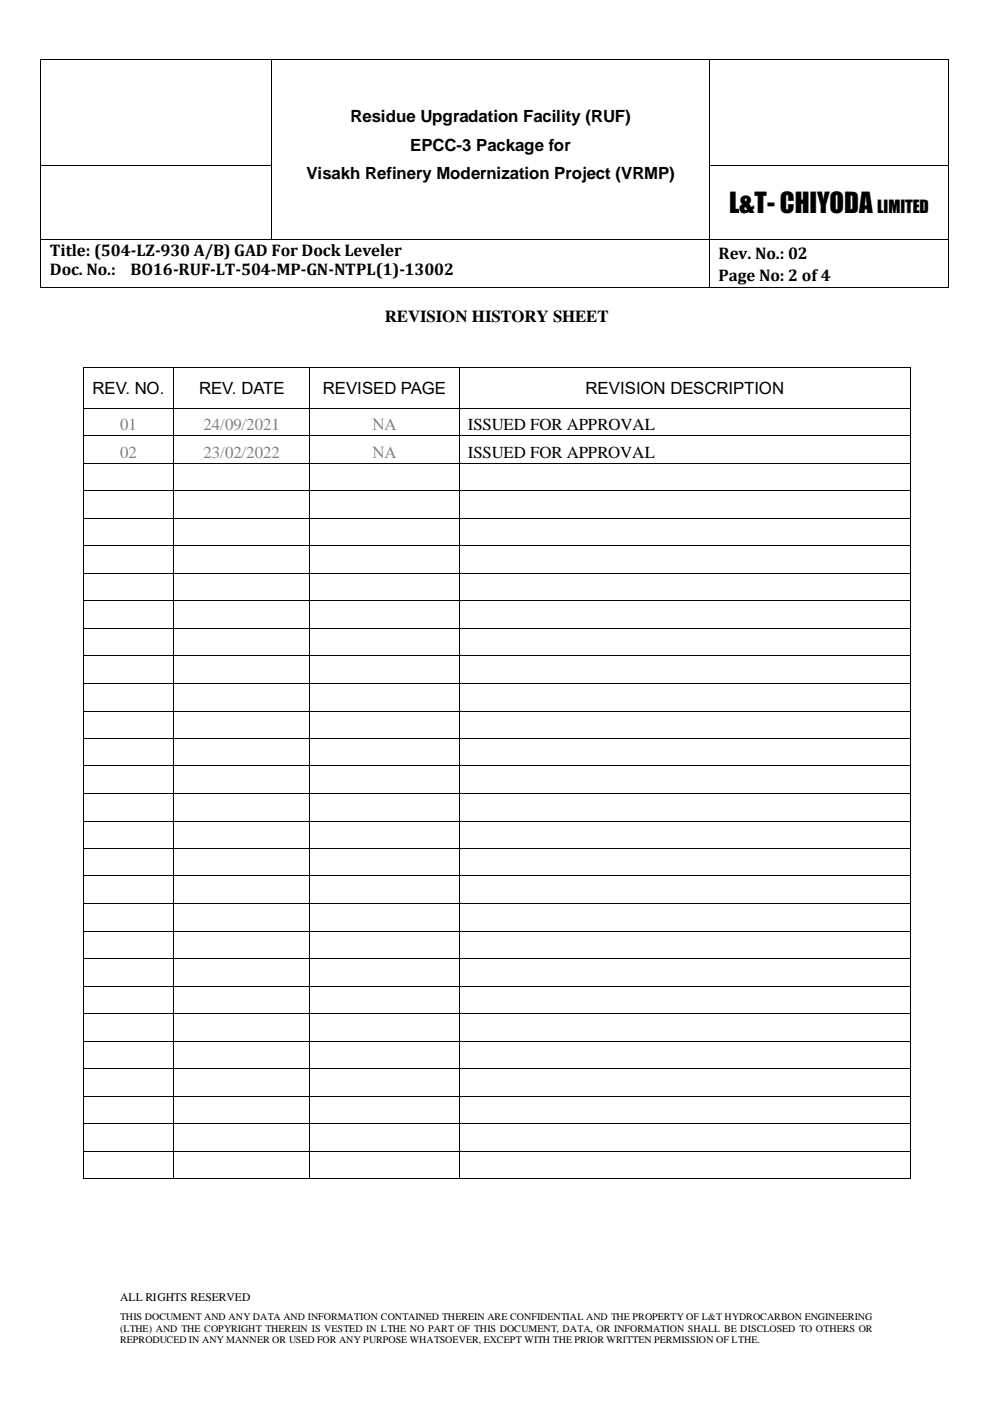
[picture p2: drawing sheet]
<svg xmlns="http://www.w3.org/2000/svg" width="210mm" height="297mm" viewBox="0 0 210 297" stroke-linecap="round" stroke-linejoin="round" font-family="sans-serif">
<defs><g id="words">
<text font-size="5.7" x="154.2" y="45.1">L&amp;T- CHIYODA</text>
<g font-size="3.6">
<text x="74.1" y="25.7">Residue Upgradation Facility (RUF)</text>
<text x="86.7" y="31.8">EPCC-3 Package for</text>
<text x="64.8" y="37.9">Visakh Refinery Modernization Project (VRMP)</text>
<text x="185.5" y="45.1">LIMITED</text>
<text x="10.5" y="54.1">Title: (504-LZ-930 A/B) GAD For Dock Leveler</text>
<text x="10.5" y="58.3">Doc. No.:</text>
<text x="27.6" y="58.3">BO16-RUF-LT-504-MP-GN-NTPL(1)-13002</text>
<text x="152" y="54.7">Rev. No.: 02</text>
<text x="152" y="59.4">Page No: 2 of4</text>
<text x="81.4" y="68.2">REVISION HISTORY SHEET</text>
<text x="19.6" y="83.3">REV. NO.</text>
<text x="42.1" y="83.3">REV. DATE</text>
<text x="68.3" y="83.3">REVISED PAGE</text>
<text x="123.8" y="83.3">REVISION DESCRIPTION</text>
<text x="98.9" y="91">ISSUED FOR APPROVAL</text>
<text x="98.9" y="96.8">ISSUED FOR APPROVAL</text>
</g>
<g font-size="3.6" fill="#7f7f7f">
<text x="25.4" y="91">01</text>
<text x="43" y="91">24/09/2021</text>
<text x="78.8" y="91">NA</text>
<text x="25.4" y="96.8">02</text>
<text x="43" y="96.8">23/02/2022</text>
<text x="78.8" y="96.8">NA</text>
</g>
<text font-size="2.5" x="25.4" y="275.2">ALL RIGHTS RESERVED</text>
<g font-size="2.1">
<text x="25.4" y="279.2">THIS DOCUMENT AND ANY DATA AND INFORMATION CONTAINED THEREIN ARE CONFIDENTIAL AND THE PROPERTY OF L&amp;T HYDROCARBON ENGINEERING</text>
<text x="25.4" y="281.7">(LTHE) AND THE COPYRIGHT THEREIN IS VESTED IN LTHE NO PART OF THIS DOCUMENT, DATA, OR INFORMATION SHALL BE DISCLOSED TO OTHERS OR</text>
<text x="25.4" y="284.1">REPRODUCED IN ANY MANNER OR USED FOR ANY PURPOSE WHATSOEVER, EXCEPT WITH THE PRIOR WRITTEN PERMISSION OF LTHE.</text>
</g>
</g></defs>
<g fill="#000">
<path d="M8.5 12.4h.1v.2h-.1z" fill-rule="evenodd"/>
<path d="M8.5 12.4h.1v.2h-.1z" fill-rule="evenodd"/>
<path d="M57.4 12.4h.2v.2h-.2z" fill-rule="evenodd"/>
<path d="M149.9 12.4h.2v.2h-.2z" fill-rule="evenodd"/>
<path d="M200.4 12.4h.2v.2h-.2z" fill-rule="evenodd"/>
<path d="M200.4 12.4h.2v.2h-.2z" fill-rule="evenodd"/>
<path d="M8.5 35h.1v.1h-.1z" fill-rule="evenodd"/>
<path d="M57.4 35h.2v.1h-.2z" fill-rule="evenodd"/>
<path d="M149.9 35h.2v.1h-.2z" fill-rule="evenodd"/>
<path d="M200.4 35h.2v.1h-.2z" fill-rule="evenodd"/>
<path d="M8.5 50.6h.1v.1h-.1z" fill-rule="evenodd"/>
<path d="M57.4 50.6h.2v.1h-.2z" fill-rule="evenodd"/>
<path d="M149.9 50.6h.2v.1h-.2z" fill-rule="evenodd"/>
<path d="M200.4 50.6h.2v.1h-.2z" fill-rule="evenodd"/>
<path d="M8.5 60.6h.1v.2h-.1z" fill-rule="evenodd"/>
<path d="M8.5 60.6h.1v.2h-.1z" fill-rule="evenodd"/>
<path d="M17.5 77.7h.2v.2h-.2z" fill-rule="evenodd"/>
<path d="M17.5 77.7h.2v.2h-.2z" fill-rule="evenodd"/>
<path d="M36.7 77.7h.1v.2h-.1z" fill-rule="evenodd"/>
<path d="M65.3 77.7h.2v.2h-.2z" fill-rule="evenodd"/>
<path d="M97.1 77.7h.1v.2h-.1z" fill-rule="evenodd"/>
<path d="M149.9 60.6h.2v.2h-.2z" fill-rule="evenodd"/>
<path d="M192.4 77.7h.1v.2h-.1z" fill-rule="evenodd"/>
<path d="M192.4 77.7h.1v.2h-.1z" fill-rule="evenodd"/>
<path d="M200.4 60.6h.2v.2h-.2z" fill-rule="evenodd"/>
<path d="M200.4 60.6h.2v.2h-.2z" fill-rule="evenodd"/>
<path d="M17.5 86.3h.2v.2h-.2z" fill-rule="evenodd"/>
<path d="M17.5 92.1h.2v.1h-.2z" fill-rule="evenodd"/>
<path d="M17.5 97.9h.2v.2h-.2z" fill-rule="evenodd"/>
<path d="M36.7 86.3h.1v.2h-.1z" fill-rule="evenodd"/>
<path d="M36.7 92.1h.1v.1h-.1z" fill-rule="evenodd"/>
<path d="M36.7 97.9h.1v.2h-.1z" fill-rule="evenodd"/>
<path d="M65.3 86.3h.2v.2h-.2z" fill-rule="evenodd"/>
<path d="M65.3 92.1h.2v.1h-.2z" fill-rule="evenodd"/>
<path d="M65.3 97.9h.2v.2h-.2z" fill-rule="evenodd"/>
<path d="M97.1 86.3h.1v.2h-.1z" fill-rule="evenodd"/>
<path d="M97.1 92.1h.1v.1h-.1z" fill-rule="evenodd"/>
<path d="M97.1 97.9h.1v.2h-.1z" fill-rule="evenodd"/>
<path d="M192.4 86.3h.1v.2h-.1z" fill-rule="evenodd"/>
<path d="M192.4 92.1h.1v.1h-.1z" fill-rule="evenodd"/>
<path d="M192.4 97.9h.1v.2h-.1z" fill-rule="evenodd"/>
<path d="M17.5 103.8h.2v.1h-.2z" fill-rule="evenodd"/>
<path d="M17.5 109.6h.2v.2h-.2z" fill-rule="evenodd"/>
<path d="M17.5 115.4h.2v.1h-.2z" fill-rule="evenodd"/>
<path d="M36.7 103.8h.1v.1h-.1z" fill-rule="evenodd"/>
<path d="M36.7 109.6h.1v.2h-.1z" fill-rule="evenodd"/>
<path d="M36.7 115.4h.1v.1h-.1z" fill-rule="evenodd"/>
<path d="M65.3 103.8h.2v.1h-.2z" fill-rule="evenodd"/>
<path d="M65.3 109.6h.2v.2h-.2z" fill-rule="evenodd"/>
<path d="M65.3 115.4h.2v.1h-.2z" fill-rule="evenodd"/>
<path d="M97.1 103.8h.1v.1h-.1z" fill-rule="evenodd"/>
<path d="M97.1 109.6h.1v.2h-.1z" fill-rule="evenodd"/>
<path d="M97.1 115.4h.1v.1h-.1z" fill-rule="evenodd"/>
<path d="M192.4 103.8h.1v.1h-.1z" fill-rule="evenodd"/>
<path d="M192.4 109.6h.1v.2h-.1z" fill-rule="evenodd"/>
<path d="M192.4 115.4h.1v.1h-.1z" fill-rule="evenodd"/>
<path d="M17.5 121.2h.2v.2h-.2z" fill-rule="evenodd"/>
<path d="M17.5 127h.2v.2h-.2z" fill-rule="evenodd"/>
<path d="M17.5 132.9h.2v.2h-.2z" fill-rule="evenodd"/>
<path d="M17.5 138.6h.2v.2h-.2z" fill-rule="evenodd"/>
<path d="M36.7 121.2h.1v.2h-.1z" fill-rule="evenodd"/>
<path d="M36.7 127h.1v.2h-.1z" fill-rule="evenodd"/>
<path d="M36.7 132.9h.1v.2h-.1z" fill-rule="evenodd"/>
<path d="M36.7 138.6h.1v.2h-.1z" fill-rule="evenodd"/>
<path d="M65.3 121.2h.2v.2h-.2z" fill-rule="evenodd"/>
<path d="M65.3 127h.2v.2h-.2z" fill-rule="evenodd"/>
<path d="M65.3 132.9h.2v.2h-.2z" fill-rule="evenodd"/>
<path d="M65.3 138.6h.2v.2h-.2z" fill-rule="evenodd"/>
<path d="M97.1 121.2h.1v.2h-.1z" fill-rule="evenodd"/>
<path d="M97.1 127h.1v.2h-.1z" fill-rule="evenodd"/>
<path d="M97.1 132.9h.1v.2h-.1z" fill-rule="evenodd"/>
<path d="M97.1 138.6h.1v.2h-.1z" fill-rule="evenodd"/>
<path d="M192.4 121.2h.1v.2h-.1z" fill-rule="evenodd"/>
<path d="M192.4 127h.1v.2h-.1z" fill-rule="evenodd"/>
<path d="M192.4 132.9h.1v.2h-.1z" fill-rule="evenodd"/>
<path d="M192.4 138.6h.1v.2h-.1z" fill-rule="evenodd"/>
<path d="M17.5 144.5h.2v.2h-.2z" fill-rule="evenodd"/>
<path d="M17.5 150.3h.2v.2h-.2z" fill-rule="evenodd"/>
<path d="M17.5 156.2h.2v.1h-.2z" fill-rule="evenodd"/>
<path d="M36.7 144.5h.1v.2h-.1z" fill-rule="evenodd"/>
<path d="M36.7 150.3h.1v.2h-.1z" fill-rule="evenodd"/>
<path d="M36.7 156.2h.1v.1h-.1z" fill-rule="evenodd"/>
<path d="M65.3 144.5h.2v.2h-.2z" fill-rule="evenodd"/>
<path d="M65.3 150.3h.2v.2h-.2z" fill-rule="evenodd"/>
<path d="M65.3 156.2h.2v.1h-.2z" fill-rule="evenodd"/>
<path d="M97.1 144.5h.1v.2h-.1z" fill-rule="evenodd"/>
<path d="M97.1 150.3h.1v.2h-.1z" fill-rule="evenodd"/>
<path d="M97.1 156.2h.1v.1h-.1z" fill-rule="evenodd"/>
<path d="M192.4 144.5h.1v.2h-.1z" fill-rule="evenodd"/>
<path d="M192.4 150.3h.1v.2h-.1z" fill-rule="evenodd"/>
<path d="M192.4 156.2h.1v.1h-.1z" fill-rule="evenodd"/>
<path d="M17.5 161.9h.2v.2h-.2z" fill-rule="evenodd"/>
<path d="M17.5 167.8h.2v.1h-.2z" fill-rule="evenodd"/>
<path d="M17.5 173.6h.2v.2h-.2z" fill-rule="evenodd"/>
<path d="M17.5 179.5h.2v.1h-.2z" fill-rule="evenodd"/>
<path d="M36.7 161.9h.1v.2h-.1z" fill-rule="evenodd"/>
<path d="M36.7 167.8h.1v.1h-.1z" fill-rule="evenodd"/>
<path d="M36.7 173.6h.1v.2h-.1z" fill-rule="evenodd"/>
<path d="M36.7 179.5h.1v.1h-.1z" fill-rule="evenodd"/>
<path d="M65.3 161.9h.2v.2h-.2z" fill-rule="evenodd"/>
<path d="M65.3 167.8h.2v.1h-.2z" fill-rule="evenodd"/>
<path d="M65.3 173.6h.2v.2h-.2z" fill-rule="evenodd"/>
<path d="M65.3 179.5h.2v.1h-.2z" fill-rule="evenodd"/>
<path d="M97.1 161.9h.1v.2h-.1z" fill-rule="evenodd"/>
<path d="M97.1 167.8h.1v.1h-.1z" fill-rule="evenodd"/>
<path d="M97.1 173.6h.1v.2h-.1z" fill-rule="evenodd"/>
<path d="M97.1 179.5h.1v.1h-.1z" fill-rule="evenodd"/>
<path d="M192.4 161.9h.1v.2h-.1z" fill-rule="evenodd"/>
<path d="M192.4 167.8h.1v.1h-.1z" fill-rule="evenodd"/>
<path d="M192.4 173.6h.1v.2h-.1z" fill-rule="evenodd"/>
<path d="M192.4 179.5h.1v.1h-.1z" fill-rule="evenodd"/>
<path d="M17.5 185.2h.2v.2h-.2z" fill-rule="evenodd"/>
<path d="M17.5 191.1h.2v.1h-.2z" fill-rule="evenodd"/>
<path d="M17.5 196.9h.2v.2h-.2z" fill-rule="evenodd"/>
<path d="M36.7 185.2h.1v.2h-.1z" fill-rule="evenodd"/>
<path d="M36.7 191.1h.1v.1h-.1z" fill-rule="evenodd"/>
<path d="M36.7 196.9h.1v.2h-.1z" fill-rule="evenodd"/>
<path d="M65.3 185.2h.2v.2h-.2z" fill-rule="evenodd"/>
<path d="M65.3 191.1h.2v.1h-.2z" fill-rule="evenodd"/>
<path d="M65.3 196.9h.2v.2h-.2z" fill-rule="evenodd"/>
<path d="M97.1 185.2h.1v.2h-.1z" fill-rule="evenodd"/>
<path d="M97.1 191.1h.1v.1h-.1z" fill-rule="evenodd"/>
<path d="M97.1 196.9h.1v.2h-.1z" fill-rule="evenodd"/>
<path d="M192.4 185.2h.1v.2h-.1z" fill-rule="evenodd"/>
<path d="M192.4 191.1h.1v.1h-.1z" fill-rule="evenodd"/>
<path d="M192.4 196.9h.1v.2h-.1z" fill-rule="evenodd"/>
<path d="M17.5 202.8h.2v.1h-.2z" fill-rule="evenodd"/>
<path d="M17.5 208.5h.2v.2h-.2z" fill-rule="evenodd"/>
<path d="M17.5 214.4h.2v.1h-.2z" fill-rule="evenodd"/>
<path d="M36.7 202.8h.1v.1h-.1z" fill-rule="evenodd"/>
<path d="M36.7 208.5h.1v.2h-.1z" fill-rule="evenodd"/>
<path d="M36.7 214.4h.1v.1h-.1z" fill-rule="evenodd"/>
<path d="M65.3 202.8h.2v.1h-.2z" fill-rule="evenodd"/>
<path d="M65.3 208.5h.2v.2h-.2z" fill-rule="evenodd"/>
<path d="M65.3 214.4h.2v.1h-.2z" fill-rule="evenodd"/>
<path d="M97.1 202.8h.1v.1h-.1z" fill-rule="evenodd"/>
<path d="M97.1 208.5h.1v.2h-.1z" fill-rule="evenodd"/>
<path d="M97.1 214.4h.1v.1h-.1z" fill-rule="evenodd"/>
<path d="M192.4 202.8h.1v.1h-.1z" fill-rule="evenodd"/>
<path d="M192.4 208.5h.1v.2h-.1z" fill-rule="evenodd"/>
<path d="M192.4 214.4h.1v.1h-.1z" fill-rule="evenodd"/>
<path d="M17.5 220.2h.2v.2h-.2z" fill-rule="evenodd"/>
<path d="M17.5 226h.2v.2h-.2z" fill-rule="evenodd"/>
<path d="M17.5 231.8h.2v.2h-.2z" fill-rule="evenodd"/>
<path d="M17.5 237.6h.2v.2h-.2z" fill-rule="evenodd"/>
<path d="M36.7 220.2h.1v.2h-.1z" fill-rule="evenodd"/>
<path d="M36.7 226h.1v.2h-.1z" fill-rule="evenodd"/>
<path d="M36.7 231.8h.1v.2h-.1z" fill-rule="evenodd"/>
<path d="M36.7 237.6h.1v.2h-.1z" fill-rule="evenodd"/>
<path d="M65.3 220.2h.2v.2h-.2z" fill-rule="evenodd"/>
<path d="M65.3 226h.2v.2h-.2z" fill-rule="evenodd"/>
<path d="M65.3 231.8h.2v.2h-.2z" fill-rule="evenodd"/>
<path d="M65.3 237.6h.2v.2h-.2z" fill-rule="evenodd"/>
<path d="M97.1 220.2h.1v.2h-.1z" fill-rule="evenodd"/>
<path d="M97.1 226h.1v.2h-.1z" fill-rule="evenodd"/>
<path d="M97.1 231.8h.1v.2h-.1z" fill-rule="evenodd"/>
<path d="M97.1 237.6h.1v.2h-.1z" fill-rule="evenodd"/>
<path d="M192.4 220.2h.1v.2h-.1z" fill-rule="evenodd"/>
<path d="M192.4 226h.1v.2h-.1z" fill-rule="evenodd"/>
<path d="M192.4 231.8h.1v.2h-.1z" fill-rule="evenodd"/>
<path d="M192.4 237.6h.1v.2h-.1z" fill-rule="evenodd"/>
<path d="M17.5 243.5h.2v.2h-.2z" fill-rule="evenodd"/>
<path d="M17.5 249.3h.2v.2h-.2z" fill-rule="evenodd"/>
<path d="M17.5 249.3h.2v.2h-.2z" fill-rule="evenodd"/>
<path d="M36.7 243.5h.1v.2h-.1z" fill-rule="evenodd"/>
<path d="M36.7 249.3h.1v.2h-.1z" fill-rule="evenodd"/>
<path d="M65.3 243.5h.2v.2h-.2z" fill-rule="evenodd"/>
<path d="M65.3 249.3h.2v.2h-.2z" fill-rule="evenodd"/>
<path d="M97.1 243.5h.1v.2h-.1z" fill-rule="evenodd"/>
<path d="M97.1 249.3h.1v.2h-.1z" fill-rule="evenodd"/>
<path d="M192.4 243.5h.1v.2h-.1z" fill-rule="evenodd"/>
<path d="M192.4 249.3h.1v.2h-.1z" fill-rule="evenodd"/>
<path d="M192.4 249.3h.1v.2h-.1z" fill-rule="evenodd"/>
</g>
<g fill="none" stroke="#000" stroke-width=".21">
<path d="M8.6 12.6v22.4M8.6 12.5h48.8M57.5 12.6v22.4M57.6 12.5h92.3M150 12.6v22.4M150.1 12.5h50.3M200.5 12.6v22.4M8.6 35.1v15.5M8.6 35.1h48.8M57.5 35.1v15.5M150 35.1v15.5M150.1 35.1h50.3"/>
<path d="M200.5 35.1v15.5M8.6 50.7v9.9M8.6 50.6h48.8M57.6 50.6h92.3M150 50.7v9.9M150.1 50.6h50.3M200.5 50.7v9.9M8.6 60.7h141.3M17.6 77.9v8.4M17.7 77.8h19M36.8 77.9v8.4M36.8 77.8h28.5"/>
<path d="M65.4 77.9v8.4M65.5 77.8h31.6M97.1 77.9v8.4M97.2 77.8h95.2M150.1 60.7h50.3M192.4 77.9v8.4M17.6 86.5v5.6M17.6 92.2v5.7M17.6 98.1v5.7M17.7 86.4h19M17.7 92.1h19M17.7 98h19"/>
<path d="M36.8 86.5v5.6M36.8 92.2v5.7M36.8 98.1v5.7M36.8 86.4h28.5M36.8 92.1h28.5M36.8 98h28.5M65.4 86.5v5.6M65.4 92.2v5.7M65.4 98.1v5.7M65.5 86.4h31.6M65.5 92.1h31.6M65.5 98h31.6"/>
<path d="M97.1 86.5v5.6M97.1 92.2v5.7M97.1 98.1v5.7M97.2 86.4h95.2M97.2 92.1h95.2M97.2 98h95.2M192.4 86.5v5.6M192.4 92.2v5.7M192.4 98.1v5.7M17.6 103.9v5.7M17.6 109.8v5.6M17.6 115.5v5.7"/>
<path d="M17.7 103.8h19M17.7 109.7h19M17.7 115.4h19M36.8 103.9v5.7M36.8 109.8v5.6M36.8 115.5v5.7M36.8 103.8h28.5M36.8 109.7h28.5M36.8 115.4h28.5M65.4 103.9v5.7M65.4 109.8v5.6M65.4 115.5v5.7"/>
<path d="M65.5 103.8h31.6M65.5 109.7h31.6M65.5 115.4h31.6M97.1 103.9v5.7M97.1 109.8v5.6M97.1 115.5v5.7M97.2 103.8h95.2M97.2 109.7h95.2M97.2 115.4h95.2M192.4 103.9v5.7M192.4 109.8v5.6M192.4 115.5v5.7"/>
<path d="M17.6 121.4v5.6M17.6 127.2v5.7M17.6 133.1v5.5M17.6 138.8v5.7M17.7 121.3h19M17.7 127.1h19M17.7 133h19M17.7 138.7h19M36.8 121.4v5.6M36.8 127.2v5.7M36.8 133.1v5.5M36.8 138.8v5.7"/>
<path d="M36.8 121.3h28.5M36.8 127.1h28.5M36.8 133h28.5M36.8 138.7h28.5M65.4 121.4v5.6M65.4 127.2v5.7M65.4 133.1v5.5M65.4 138.8v5.7M65.5 121.3h31.6M65.5 127.1h31.6M65.5 133h31.6M65.5 138.7h31.6"/>
<path d="M97.1 121.4v5.6M97.1 127.2v5.7M97.1 133.1v5.5M97.1 138.8v5.7M97.2 121.3h95.2M97.2 127.1h95.2M97.2 133h95.2M97.2 138.7h95.2M192.4 121.4v5.6M192.4 127.2v5.7M192.4 133.1v5.5M192.4 138.8v5.7"/>
<path d="M17.6 144.7v5.6M17.6 150.5v5.7M17.6 156.3v5.6M17.7 144.6h19M17.7 150.4h19M17.7 156.3h19M36.8 144.7v5.6M36.8 150.5v5.7M36.8 156.3v5.6M36.8 144.6h28.5M36.8 150.4h28.5M36.8 156.3h28.5"/>
<path d="M65.4 144.7v5.6M65.4 150.5v5.7M65.4 156.3v5.6M65.5 144.6h31.6M65.5 150.4h31.6M65.5 156.3h31.6M97.1 144.7v5.6M97.1 150.5v5.7M97.1 156.3v5.6M97.2 144.6h95.2M97.2 150.4h95.2M97.2 156.3h95.2"/>
<path d="M192.4 144.7v5.6M192.4 150.5v5.7M192.4 156.3v5.6M17.6 162.1v5.7M17.6 167.9v5.7M17.6 173.8v5.7M17.6 179.6v5.6M17.7 162h19M17.7 167.9h19M17.7 173.7h19M17.7 179.5h19M36.8 162.1v5.7"/>
<path d="M36.8 167.9v5.7M36.8 173.8v5.7M36.8 179.6v5.6M36.8 162h28.5M36.8 167.9h28.5M36.8 173.7h28.5M36.8 179.5h28.5M65.4 162.1v5.7M65.4 167.9v5.7M65.4 173.8v5.7M65.4 179.6v5.6M65.5 162h31.6"/>
<path d="M65.5 167.9h31.6M65.5 173.7h31.6M65.5 179.5h31.6M97.1 162.1v5.7M97.1 167.9v5.7M97.1 173.8v5.7M97.1 179.6v5.6M97.2 162h95.2M97.2 167.9h95.2M97.2 173.7h95.2M97.2 179.5h95.2M192.4 162.1v5.7"/>
<path d="M192.4 167.9v5.7M192.4 173.8v5.7M192.4 179.6v5.6M17.6 185.4v5.7M17.6 191.2v5.7M17.6 197.1v5.7M17.7 185.3h19M17.7 191.1h19M17.7 197h19M36.8 185.4v5.7M36.8 191.2v5.7M36.8 197.1v5.7"/>
<path d="M36.8 185.3h28.5M36.8 191.1h28.5M36.8 197h28.5M65.4 185.4v5.7M65.4 191.2v5.7M65.4 197.1v5.7M65.5 185.3h31.6M65.5 191.1h31.6M65.5 197h31.6M97.1 185.4v5.7M97.1 191.2v5.7M97.1 197.1v5.7"/>
<path d="M97.2 185.3h95.2M97.2 191.1h95.2M97.2 197h95.2M192.4 185.4v5.7M192.4 191.2v5.7M192.4 197.1v5.7M17.6 202.9v5.6M17.6 208.7v5.7M17.6 214.5v5.7M17.7 202.8h19M17.7 208.6h19M17.7 214.4h19"/>
<path d="M36.8 202.9v5.6M36.8 208.7v5.7M36.8 214.5v5.7M36.8 202.8h28.5M36.8 208.6h28.5M36.8 214.4h28.5M65.4 202.9v5.6M65.4 208.7v5.7M65.4 214.5v5.7M65.5 202.8h31.6M65.5 208.6h31.6M65.5 214.4h31.6"/>
<path d="M97.1 202.9v5.6M97.1 208.7v5.7M97.1 214.5v5.7M97.2 202.8h95.2M97.2 208.6h95.2M97.2 214.4h95.2M192.4 202.9v5.6M192.4 208.7v5.7M192.4 214.5v5.7M17.6 220.4v5.6M17.6 226.2v5.6M17.6 232v5.6"/>
<path d="M17.6 237.8v5.7M17.7 220.3h19M17.7 226.1h19M17.7 231.9h19M17.7 237.7h19M36.8 220.4v5.6M36.8 226.2v5.6M36.8 232v5.6M36.8 237.8v5.7M36.8 220.3h28.5M36.8 226.1h28.5M36.8 231.9h28.5"/>
<path d="M36.8 237.7h28.5M65.4 220.4v5.6M65.4 226.2v5.6M65.4 232v5.6M65.4 237.8v5.7M65.5 220.3h31.6M65.5 226.1h31.6M65.5 231.9h31.6M65.5 237.7h31.6M97.1 220.4v5.6M97.1 226.2v5.6M97.1 232v5.6"/>
<path d="M97.1 237.8v5.7M97.2 220.3h95.2M97.2 226.1h95.2M97.2 231.9h95.2M97.2 237.7h95.2M192.4 220.4v5.6M192.4 226.2v5.6M192.4 232v5.6M192.4 237.8v5.7M17.6 243.7v5.6M17.7 243.6h19M17.7 249.4h19"/>
<path d="M36.8 243.7v5.6M36.8 243.6h28.5M36.8 249.4h28.5M65.4 243.7v5.6M65.5 243.6h31.6M65.5 249.4h31.6M97.1 243.7v5.6M97.2 243.6h95.2M97.2 249.4h95.2M192.4 243.7v5.6"/>
</g>
<use href="#words"/>
</svg>
